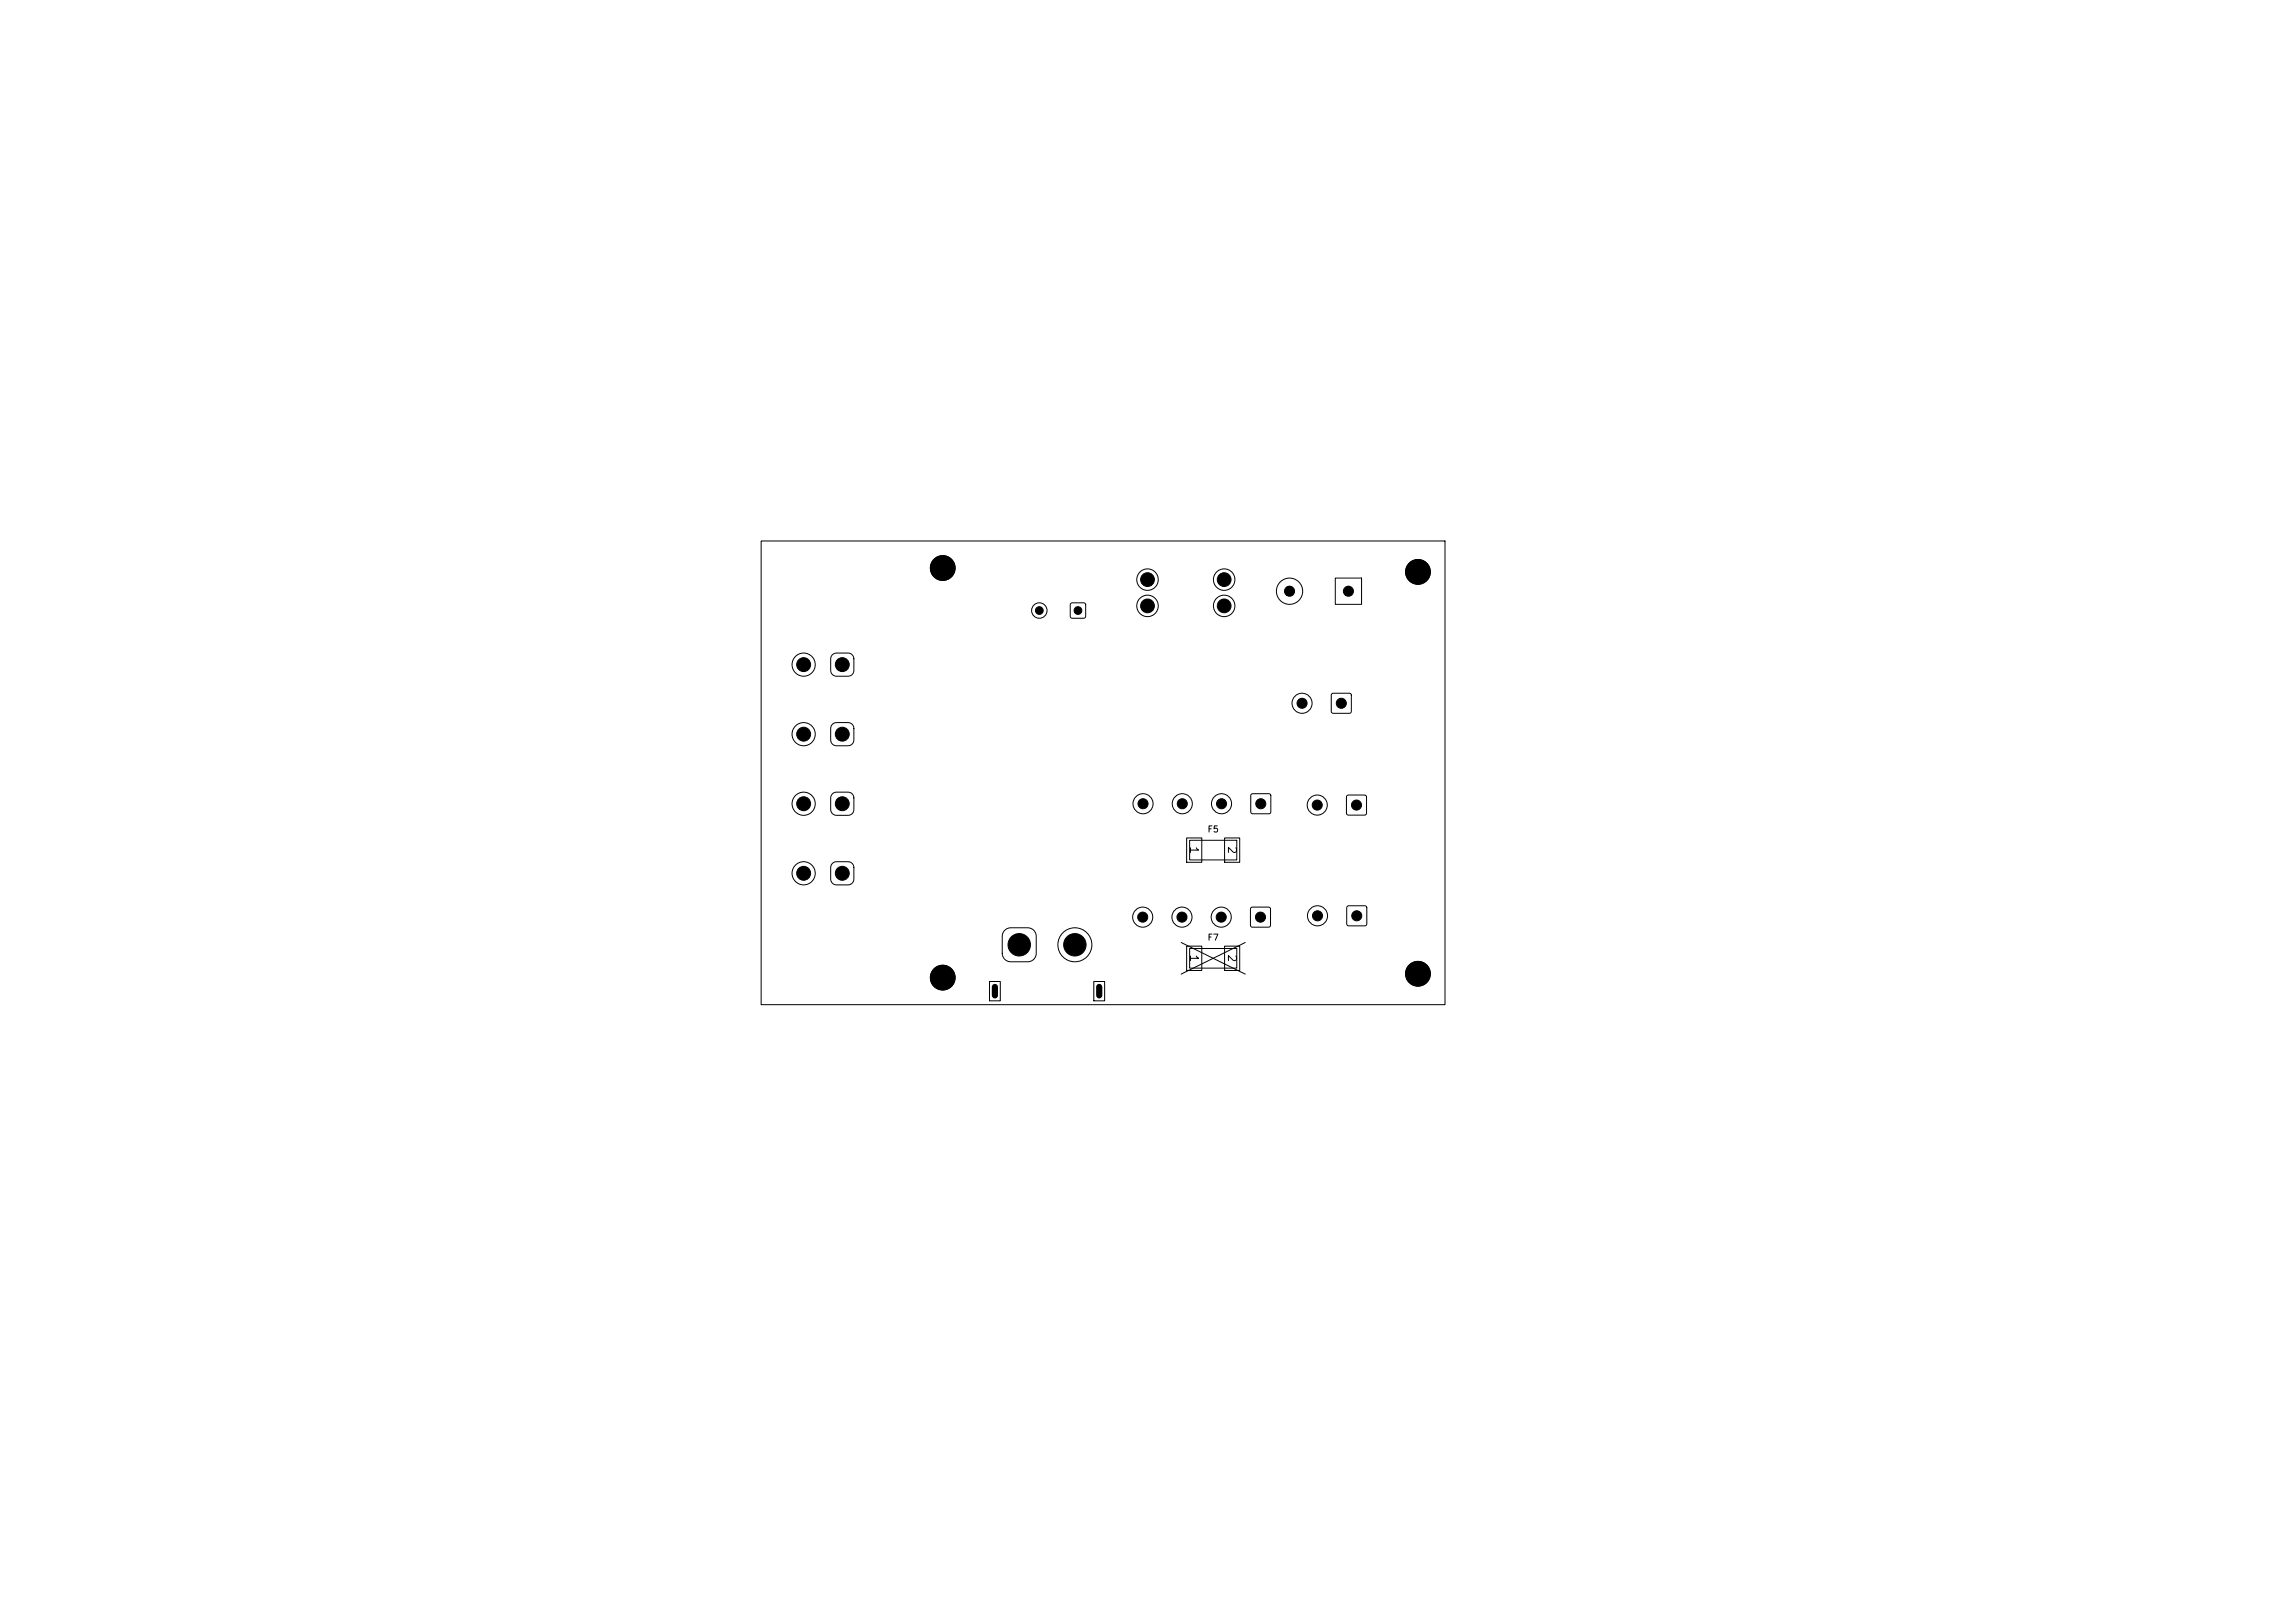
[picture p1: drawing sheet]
<svg xmlns="http://www.w3.org/2000/svg" width="297mm" height="210mm" viewBox="0 0 297 210" stroke-linecap="round" stroke-linejoin="round" font-family="sans-serif">
<defs><g id="words">
<g font-size="1.1">
<text x="166.2" y="77.4">2</text>
<text x="173.8" y="77.4">1</text>
<text x="153.7" y="109.4" transform="rotate(90 153.7 109.4)">1</text>
<text x="158.7" y="109.4" transform="rotate(90 158.7 109.4)">2</text>
<text x="153.7" y="123.4" transform="rotate(90 153.7 123.4)">1</text>
<text x="158.7" y="123.4" transform="rotate(90 158.7 123.4)">2</text>
</g>
<g font-size="1">
<text x="103.4" y="86.8">2</text>
<text x="108.4" y="86.8">1</text>
<text x="103.4" y="95.8">2</text>
<text x="108.4" y="95.8">1</text>
<text x="103.4" y="104.8">2</text>
<text x="108.4" y="104.8">1</text>
<text x="103.4" y="113.8">2</text>
<text x="108.4" y="113.8">1</text>
</g>
<g font-size=".9">
<text x="148" y="75.7">2</text>
<text x="148" y="79.1">2</text>
<text x="157.9" y="79.1">1</text>
<text x="168" y="91.7">2</text>
<text x="173.1" y="91.7">1</text>
<text x="147.4" y="104.7">4</text>
<text x="152.5" y="104.7">3</text>
<text x="157.6" y="104.7">2</text>
<text x="162.7" y="104.7">1</text>
<text x="170" y="104.8">2</text>
<text x="175" y="104.8">1</text>
<text x="147.4" y="119.3">4</text>
<text x="152.5" y="119.3">3</text>
<text x="157.5" y="119.3">2</text>
<text x="162.6" y="119.3">1</text>
<text x="170" y="119.2">2</text>
<text x="175.1" y="119.2">1</text>
</g>
<g font-size=".8">
<text x="156.2" y="107.9">F5</text>
<text x="156.2" y="121.9">F7</text>
</g>
<g font-size=".7">
<text x="134.1" y="79.5">2</text>
<text x="139.1" y="79.5">1</text>
</g>
</g></defs>
<g fill="none" stroke="#000" stroke-width=".13">
<path d="M98.5 70h88.5v60h-88.5zM138.6 78.1l.2-.1h1.5l.1 .1 .1 .2v1.4l-.1 .2-.1 .1h-1.5l-.2-.1-.1-.2v-1.4zM172.8 74.8h3.4v3.4h-3.4zM107.8 84.7l.5-.2h1.5l.3 .1 .2 .2 .2 .5v1.4l-.1 .4-.2 .2-.4 .2h-1.5l-.4-.1-.2-.2-.2-.5v-1.4l.1-.4zM107.8 93.7l.5-.2h1.5l.3 .1 .2 .2 .2 .5v1.5l-.1 .3-.2 .2-.4 .2h-1.5l-.4-.1-.2-.2-.2-.4v-1.5l.1-.4zM172.4 89.8l.1-.1h2.1l.2 .1 .1 .2v2.1l-.1 .1-.2 .1h-2.1l-.1-.1-.1-.1v-2.1zM107.8 111.7l.5-.2h1.5l.3 .1 .2 .2 .2 .4v1.6l-.1 .3-.2 .2-.4 .2h-1.5l-.4-.1-.2-.2-.2-.4v-1.6l.1-.3zM107.8 102.7l.5-.2h1.5l.3 .1 .2 .2 .2 .4v1.6l-.1 .3-.2 .2-.4 .2h-1.5l-.4-.1-.2-.2-.2-.4v-1.6l.1-.3zM153.6 108.4h1.9v3.2h-1.9zM154 108.7h6.1v2.6h-6.1zM158.5 108.4h1.9v3.2h-1.9zM161.9 117.4h.2h2.1h.1l.1 .2v2.1l-.1 .2-.1 .1h-2.1l-.2-.1-.1-.2v-2.1z"/>
<path d="M161.9 102.8l.2-.1h2.1l.2 .1 .1 .2v2.1l-.1 .1-.2 .1h-2.1l-.2-.1v-.1v-2.1zM174.3 102.9h.2h2.1h.2v.2v2.1v.2l-.2 .1h-2.1l-.2-.1-.1-.2v-2.1zM174.4 117.3l.1-.1h2.1l.2 .1 .1 .2v2l-.1 .2-.2 .1h-2.1l-.1-.1-.1-.2v-2zM128.1 127h1.4v2.5h-1.4zM130.1 120.3l.6-.2h2.3a1.1 1.1 0 0 1 1.1 1.1v2.2a1.1 1.1 0 0 1-1.1 1.1h-2.2a1.1 1.1 0 0 1-1.1-1.1v-2.4l.1-.4zM141.6 127h1.4v2.5h-1.4zM152.9 122l8.2 4M153.6 122.4h1.9v3.2h-1.9zM154 122.7h6.1v2.6h-6.1zM158.5 122.4h1.9v3.2h-1.9zM161.1 122l-8.2 4"/>
<circle cx="122" cy="73.5" r="1.6"/>
<circle cx="134.5" cy="79" r="1"/>
<circle cx="148.5" cy="78.4" r="1.39"/>
<circle cx="148.5" cy="75" r="1.39"/>
<circle cx="158.4" cy="78.4" r="1.39"/>
<circle cx="158.4" cy="75" r="1.39"/>
<circle cx="166.9" cy="76.5" r="1.7"/>
<circle cx="183.5" cy="74" r="1.6"/>
<circle cx="104" cy="95" r="1.5"/>
<circle cx="104" cy="86" r="1.5"/>
<circle cx="168.5" cy="91" r="1.3"/>
<circle cx="104" cy="113" r="1.5"/>
<circle cx="104" cy="104" r="1.5"/>
<circle cx="147.9" cy="118.7" r="1.3"/>
<circle cx="147.9" cy="104" r="1.3"/>
<circle cx="153" cy="118.7" r="1.3"/>
<circle cx="153" cy="104" r="1.3"/>
<circle cx="158" cy="118.7" r="1.3"/>
<circle cx="158.1" cy="104" r="1.3"/>
<circle cx="170.5" cy="104.2" r="1.3"/>
<circle cx="170.5" cy="118.5" r="1.3"/>
<circle cx="122" cy="126.5" r="1.6"/>
<circle cx="139.1" cy="122.3" r="2.2"/>
<circle cx="183.5" cy="126" r="1.6"/>
</g>
<g fill="#000" stroke="#000" stroke-width=".13">
<circle cx="122" cy="73.5" r="1.6"/>
<circle cx="134.5" cy="79" r=".5"/>
<circle cx="139.5" cy="79" r=".5"/>
<circle cx="148.5" cy="75" r=".89"/>
<circle cx="148.5" cy="78.4" r=".89"/>
<circle cx="158.4" cy="75" r=".89"/>
<circle cx="158.4" cy="78.4" r=".89"/>
<circle cx="166.9" cy="76.5" r=".65"/>
<circle cx="174.5" cy="76.5" r=".65"/>
<circle cx="183.5" cy="74" r="1.6"/>
<circle cx="104" cy="95" r=".9"/>
<circle cx="104" cy="86" r=".9"/>
<circle cx="109" cy="95" r=".9"/>
<circle cx="109" cy="86" r=".9"/>
<circle cx="168.5" cy="91" r=".65"/>
<circle cx="173.6" cy="91" r=".65"/>
<circle cx="104" cy="104" r=".9"/>
<circle cx="104" cy="113" r=".9"/>
<circle cx="109" cy="104" r=".9"/>
<circle cx="109" cy="113" r=".9"/>
<circle cx="147.9" cy="118.7" r=".65"/>
<circle cx="147.9" cy="104" r=".65"/>
<circle cx="153" cy="118.7" r=".65"/>
<circle cx="153" cy="104" r=".65"/>
<circle cx="158" cy="118.7" r=".65"/>
<circle cx="158.1" cy="104" r=".65"/>
<circle cx="163.1" cy="118.7" r=".65"/>
<circle cx="163.2" cy="104" r=".65"/>
<circle cx="170.5" cy="104.2" r=".65"/>
<circle cx="170.5" cy="118.5" r=".65"/>
<circle cx="175.5" cy="104.2" r=".65"/>
<circle cx="175.6" cy="118.5" r=".65"/>
<circle cx="122" cy="126.5" r="1.6"/>
<circle cx="131.9" cy="122.2" r="1.45"/>
<circle cx="139.1" cy="122.2" r="1.45"/>
<circle cx="183.5" cy="126" r="1.6"/>
</g>
<path d="M128.8 127.7v1.1M142.3 127.7v1.1" fill="none" stroke="#000" stroke-width=".8"/>
<use href="#words"/>
</svg>
